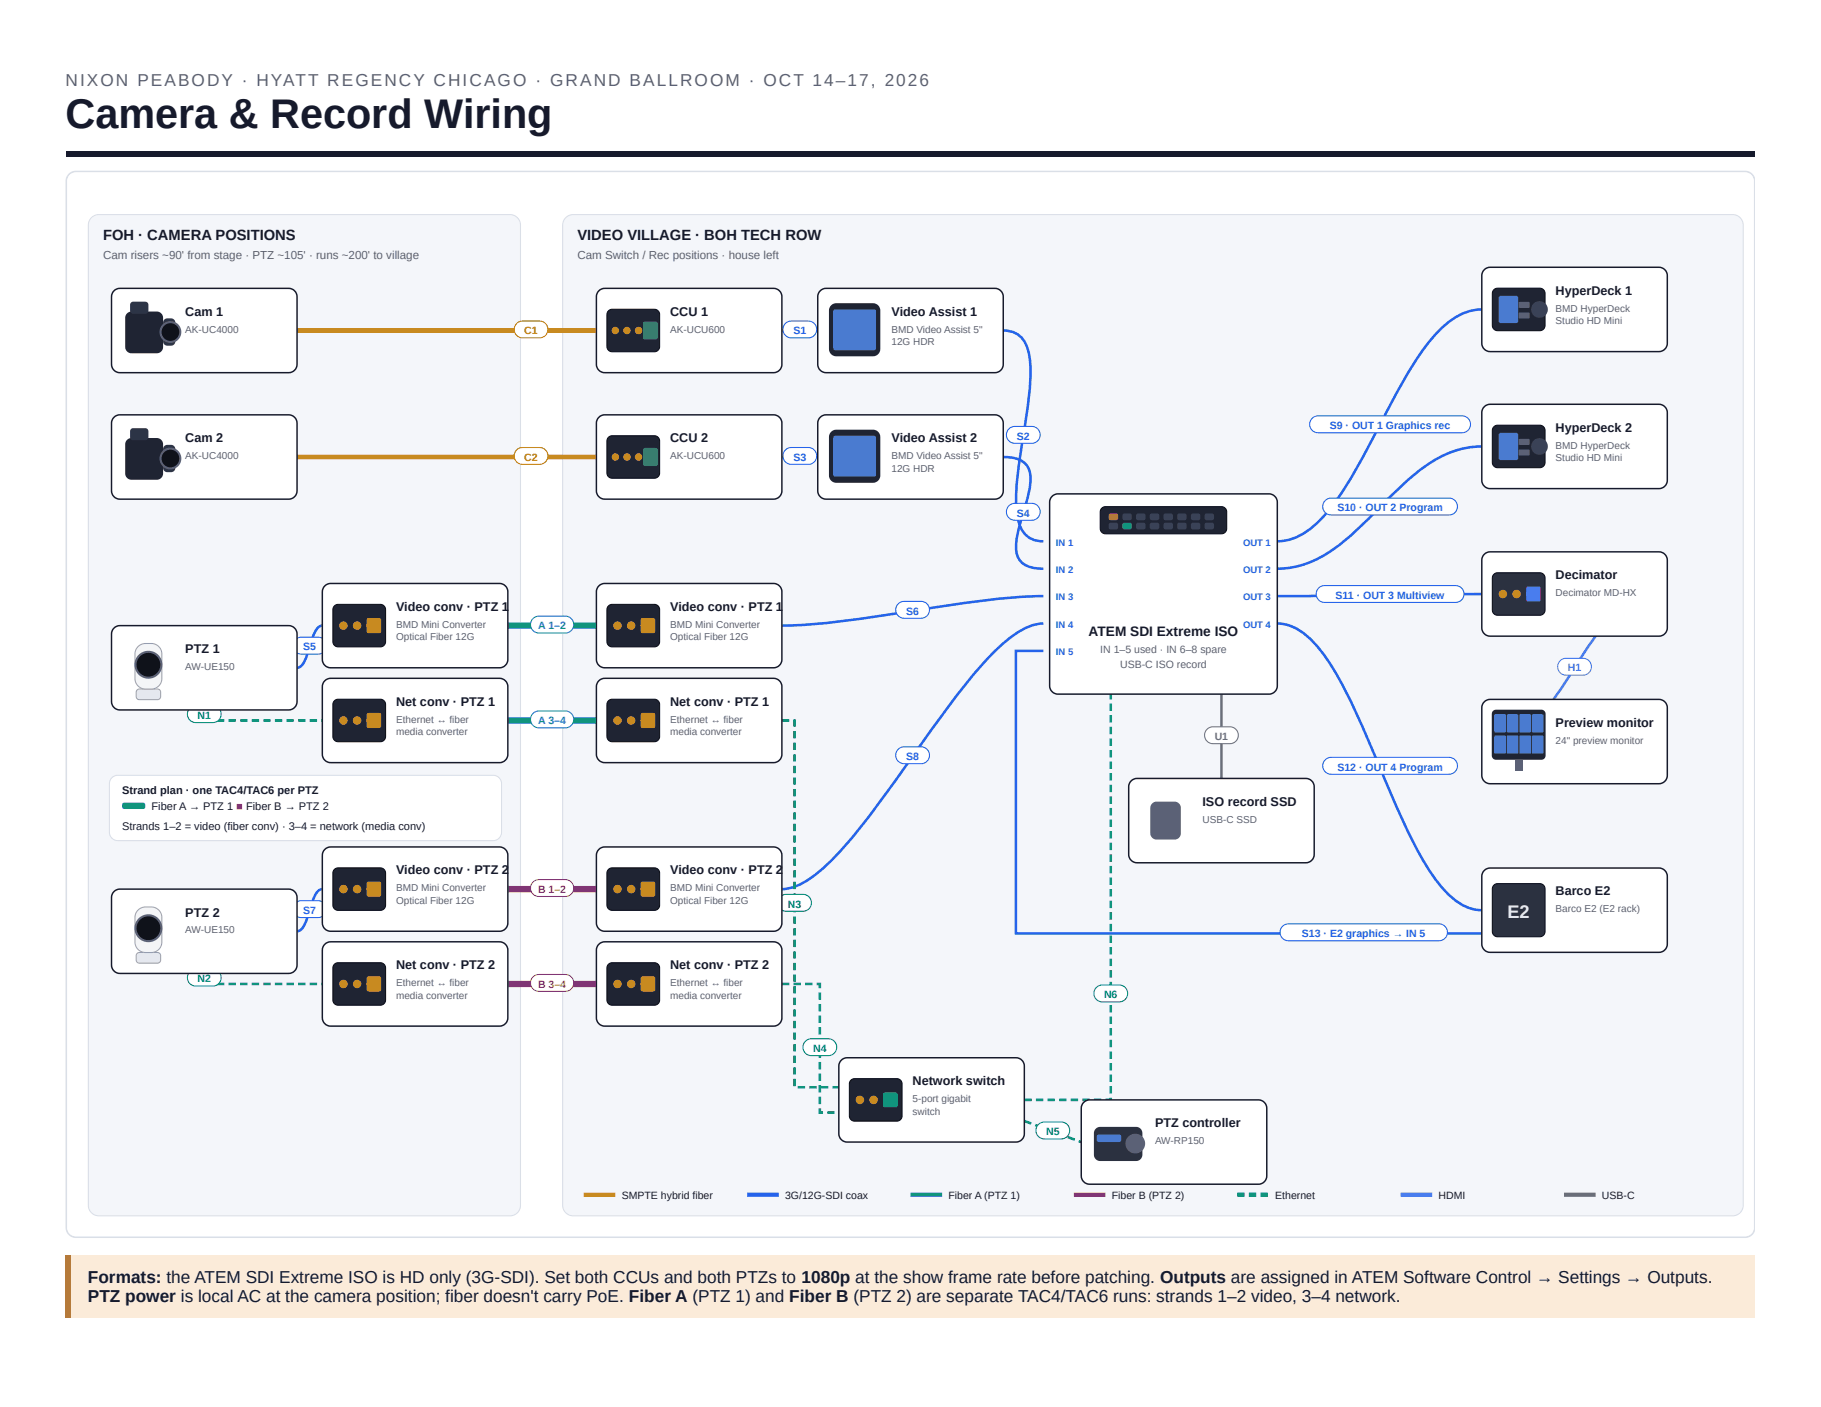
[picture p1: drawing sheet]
<svg xmlns="http://www.w3.org/2000/svg" width="279mm" height="216mm" viewBox="0 0 279 216" stroke-linecap="round" stroke-linejoin="round" font-family="sans-serif">
<defs><g id="words">
<text font-size="6.3" fill="#161a2c" x="10.1" y="19.6">Camera &amp; Record Wiring</text>
<text font-size="2.8" fill="#e7eaf2" x="231.3" y="140.8">E2</text>
<text font-size="2.6" fill="#5a6272" x="10.1" y="13.2">NIXON PEABODY · HYATT REGENCY CHICAGO · GRAND BALLROOM · OCT 14–17, 2026</text>
<g font-size="2.6" fill="#161a2c">
<text x="13.5" y="196.8">Formats: the ATEM SDI Extreme ISO is HD only (3G-SDI). Set both CCUs and both PTZs to 1080p at the show frame rate before patching. Outputs are assigned in ATEM Software Control → Settings → Outputs.</text>
<text x="13.5" y="199.8">PTZ power is local AC at the camera position; fiber doesn't carry PoE. Fiber A (PTZ 1) and Fiber B (PTZ 2) are separate TAC4/TAC6 runs: strands 1–2 video, 3–4 network.</text>
</g>
<g font-size="2.3" fill="#161a2c">
<text x="15.8" y="36.8">FOH · CAMERA POSITIONS</text>
<text x="88.6" y="36.8">VIDEO VILLAGE · BOH TECH ROW</text>
</g>
<text font-size="2.1" fill="#161a2c" x="167" y="97.6">ATEM SDI Extreme ISO</text>
<g font-size="1.9" fill="#161a2c">
<text x="238.7" y="45.2">HyperDeck 1</text>
<text x="28.4" y="48.5">Cam 1</text>
<text x="102.8" y="48.5">CCU 1</text>
<text x="136.8" y="48.5">Video Assist 1</text>
<text x="28.4" y="67.9">Cam 2</text>
<text x="102.8" y="67.9">CCU 2</text>
<text x="136.8" y="67.9">Video Assist 2</text>
<text x="238.7" y="66.2">HyperDeck 2</text>
<text x="238.7" y="88.9">Decimator</text>
<text x="60.8" y="93.7">Video conv · PTZ 1</text>
<text x="102.8" y="93.7">Video conv · PTZ 1</text>
<text x="28.4" y="100.2">PTZ 1</text>
<text x="60.8" y="108.3">Net conv · PTZ 1</text>
<text x="102.8" y="108.3">Net conv · PTZ 1</text>
<text x="238.7" y="111.5">Preview monitor</text>
<text x="184.5" y="123.7">ISO record SSD</text>
<text x="60.8" y="134.2">Video conv · PTZ 2</text>
<text x="102.8" y="134.2">Video conv · PTZ 2</text>
<text x="238.7" y="137.4">Barco E2</text>
<text x="28.4" y="140.6">PTZ 2</text>
<text x="60.8" y="148.7">Net conv · PTZ 2</text>
<text x="102.8" y="148.7">Net conv · PTZ 2</text>
<text x="140" y="166.5">Network switch</text>
<text x="177.2" y="173">PTZ controller</text>
</g>
<g font-size="1.8" fill="#5a6272">
<text x="15.8" y="39.7">Cam risers ~90' from stage · PTZ ~105' · runs ~200' to village</text>
<text x="88.6" y="39.7">Cam Switch / Rec positions · house left</text>
</g>
<g font-size="1.7" fill="#161a2c">
<text x="18.7" y="121.9">Strand plan · one TAC4/TAC6 per PTZ</text>
<text x="23.3" y="124.3">Fiber A → PTZ 1 ■ Fiber B → PTZ 2</text>
<text x="18.7" y="127.4">Strands 1–2 = video (fiber conv) · 3–4 = network (media conv)</text>
</g>
<g font-size="1.6" fill="#d97706">
<text x="80.4" y="51.3">C1</text>
<text x="80.4" y="70.7">C2</text>
</g>
<g font-size="1.6" fill="#2563eb">
<text x="121.7" y="51.3">S1</text>
<text x="204" y="65.8">S9 · OUT 1 Graphics rec</text>
<text x="121.7" y="70.7">S3</text>
<text x="156" y="67.5">S2</text>
<text x="156" y="79.3">S4</text>
<text x="205.2" y="78.5">S10 · OUT 2 Program</text>
<text x="139" y="94.3">S6</text>
<text x="204.9" y="91.9">S11 · OUT 3 Multiview</text>
<text x="46.5" y="99.8">S5</text>
<text x="139" y="116.6">S8</text>
<text x="205.2" y="118.2">S12 · OUT 4 Program</text>
<text x="46.5" y="140.2">S7</text>
<text x="199.8" y="143.8">S13 · E2 graphics → IN 5</text>
</g>
<g font-size="1.6" fill="#0891b2">
<text x="82.6" y="96.6">A 1–2</text>
<text x="82.6" y="111.1">A 3–4</text>
</g>
<g font-size="1.6" fill="#5a6272">
<text x="168.8" y="100.2">IN 1–5 used · IN 6–8 spare</text>
<text x="171.9" y="102.5">USB-C ISO record</text>
</g>
<text font-size="1.6" fill="#7c3aed" x="240.6" y="103">H1</text>
<g font-size="1.6" fill="#059669">
<text x="30.3" y="110.3">N1</text>
<text x="120.9" y="139.3">N3</text>
<text x="30.3" y="150.7">N2</text>
<text x="169.4" y="153.2">N6</text>
<text x="124.8" y="161.4">N4</text>
<text x="160.5" y="174.2">N5</text>
</g>
<g font-size="1.6" fill="#6b7280">
<text x="186.4" y="113.5">U</text>
<text x="187.5" y="113.5">1</text>
</g>
<g font-size="1.6" fill="#db2777">
<text x="82.6" y="137">B 1–2</text>
<text x="82.6" y="151.6">B 3–4</text>
</g>
<g font-size="1.6" fill="#161a2c">
<text x="95.4" y="184">SMPTE hybrid fiber</text>
<text x="120.5" y="184">3G/12G-SDI coax</text>
<text x="145.5" y="184">Fiber A (PTZ 1)</text>
<text x="170.6" y="184">Fiber B (PTZ 2)</text>
<text x="195.7" y="184">Ethernet</text>
<text x="220.7" y="184">HDMI</text>
<text x="245.8" y="184">USB-C</text>
</g>
<g font-size="1.5" fill="#5a6272">
<text x="238.7" y="47.8">BMD HyperDeck</text>
<text x="28.4" y="51">AK-UC4000</text>
<text x="102.8" y="51">AK-UCU600</text>
<text x="136.8" y="51">BMD Video Assist 5&quot;</text>
<text x="136.8" y="53">12G HDR</text>
<text x="238.7" y="49.7">Studio HD Mini</text>
<text x="28.4" y="70.4">AK-UC4000</text>
<text x="102.8" y="70.4">AK-UCU600</text>
<text x="136.8" y="70.4">BMD Video Assist 5&quot;</text>
<text x="238.7" y="68.8">BMD HyperDeck</text>
<text x="238.7" y="70.8">Studio HD Mini</text>
<text x="136.8" y="72.4">12G HDR</text>
<text x="238.7" y="91.5">Decimator MD-HX</text>
<text x="60.8" y="96.3">BMD Mini Converter</text>
<text x="60.8" y="98.3">Optical Fiber 12G</text>
<text x="102.8" y="96.3">BMD Mini Converter</text>
<text x="102.8" y="98.3">Optical Fiber 12G</text>
<text x="28.4" y="102.8">AW-UE150</text>
<text x="60.8" y="110.9">Ethernet ↔ fiber</text>
<text x="60.8" y="112.8">media converter</text>
<text x="102.8" y="110.9">Ethernet ↔ fiber</text>
<text x="102.8" y="112.8">media converter</text>
<text x="238.7" y="114.1">24&quot; preview monitor</text>
<text x="184.5" y="126.2">USB-C SSD</text>
<text x="60.8" y="136.8">BMD Mini Converter</text>
<text x="102.8" y="136.8">BMD Mini Converter</text>
<text x="28.4" y="143.2">AW-UE150</text>
<text x="60.8" y="138.7">Optical Fiber 12G</text>
<text x="102.8" y="138.7">Optical Fiber 12G</text>
<text x="238.7" y="140">Barco E2 (E2 rack)</text>
<text x="60.8" y="151.3">Ethernet ↔ fiber</text>
<text x="60.8" y="153.2">media converter</text>
<text x="102.8" y="151.3">Ethernet ↔ fiber</text>
<text x="102.8" y="153.2">media converter</text>
<text x="140" y="169.1">5-port gigabit</text>
<text x="140" y="171">switch</text>
<text x="177.2" y="175.6">AW-RP150</text>
</g>
<g font-size="1.5" fill="#2563eb">
<text x="162" y="83.7">IN 1</text>
<text x="190.7" y="83.7">OUT 1</text>
<text x="162" y="87.9">IN 2</text>
<text x="190.7" y="87.9">OUT 2</text>
<text x="162" y="92.1">IN 3</text>
<text x="190.7" y="92.1">OUT 3</text>
<text x="162" y="96.3">IN 4</text>
<text x="162" y="100.5">IN 5</text>
<text x="190.7" y="96.3">OUT 4</text>
</g>
</g></defs>
<path d="M10.1 23.3h259.1v.8h-259.1z" fill="#161a2c"/>
<path d="M10.1 192.6h259.1v9.5h-259.1z" fill="#fbebd9"/>
<path d="M10.1 192.6h.7v9.5h-.7z" fill="#a8560b"/>
<path d="M269.2 27.5l-.2-.4-.3-.4-.5-.3-.4-.1h-256.2a1.46 1.46 0 0 0-1.4 1.5v160.6a1.46 1.46 0 0 0 1.4 1.4M269.2 188.6l-.2 .5-.3 .4-.5 .3h-.4h-256.2" fill="none" stroke="#dadfe7" stroke-width=".26"/>
<path d="M10.3 26.5h258.8v163.3h-258.8z" fill="#fff"/>
<path d="M14 33.4a1.62 1.62 0 0 1 1.2-.5h63a1.62 1.62 0 0 1 1.7 1.6v150.4a1.62 1.62 0 0 1-1.7 1.7h-63a1.62 1.62 0 0 1-1.6-1.7v-150.4a1.62 1.62 0 0 1 .4-1.1z" fill="#f4f6fa"/>
<path d="M14 33.4a1.62 1.62 0 0 1 1.2-.5h63a1.62 1.62 0 0 1 1.7 1.6v150.4a1.62 1.62 0 0 1-1.7 1.7h-63a1.62 1.62 0 0 1-1.6-1.7v-150.4a1.62 1.62 0 0 1 .4-1.1z" fill="none" stroke="#dadfe7" stroke-width=".16"/>
<path d="M86.8 33.4a1.62 1.62 0 0 1 1.1-.5h177.9a1.62 1.62 0 0 1 1.7 1.6v150.4a1.62 1.62 0 0 1-1.7 1.7h-177.9a1.62 1.62 0 0 1-1.6-1.7v-150.4a1.62 1.62 0 0 1 .5-1.1z" fill="#f4f6fa"/>
<path d="M86.8 33.4a1.62 1.62 0 0 1 1.1-.5h177.9a1.62 1.62 0 0 1 1.7 1.6v150.4a1.62 1.62 0 0 1-1.7 1.7h-177.9a1.62 1.62 0 0 1-1.6-1.7v-150.4a1.62 1.62 0 0 1 .5-1.1z" fill="none" stroke="#dadfe7" stroke-width=".16"/>
<path d="M17.2 119.3l.4-.2 .5-.1h57.6a1.29 1.29 0 0 1 1.3 1.3v7.4a1.29 1.29 0 0 1-1.3 1.3h-57.6a1.29 1.29 0 0 1-1.3-1.3v-7.4l.1-.5z" fill="#fff"/>
<path d="M17.2 119.3l.4-.2 .5-.1h57.6a1.29 1.29 0 0 1 1.3 1.3v7.4a1.29 1.29 0 0 1-1.3 1.3h-57.6a1.29 1.29 0 0 1-1.3-1.3v-7.4l.1-.5z" fill="none" stroke="#dadfe7" stroke-width=".16"/>
<path d="M18.8 123.3l.3-.1h2.9l.3 .2v.4l-.1 .2-.2 .1h-2.9l-.3-.2z" fill="#0891b2"/>
<path d="M45.6 50.7h45.9" fill="none" stroke="#d97706" stroke-width=".73" stroke-linecap="butt"/>
<path d="M79.3 49.6l.7-.3h2.8a1.29 1.29 0 0 1 1.3 1.3 1.29 1.29 0 0 1-1.3 1.2h-2.6a1.29 1.29 0 0 1-1.2-.7 1.29 1.29 0 0 1 .3-1.5z" fill="#fff"/>
<path d="M79.3 49.6l.7-.3h2.8a1.29 1.29 0 0 1 1.3 1.3 1.29 1.29 0 0 1-1.3 1.2h-2.6a1.29 1.29 0 0 1-1.2-.7 1.29 1.29 0 0 1 .3-1.5z" fill="none" stroke="#d97706" stroke-width=".16"/>
<path d="M45.6 70.1h45.9" fill="none" stroke="#d97706" stroke-width=".73" stroke-linecap="butt"/>
<path d="M79.3 69l.7-.3h2.8a1.29 1.29 0 0 1 1.3 1.3 1.29 1.29 0 0 1-1.3 1.3h-2.6a1.29 1.29 0 0 1-1.2-.8 1.29 1.29 0 0 1 .3-1.5z" fill="#fff"/>
<path d="M79.3 69l.7-.3h2.8a1.29 1.29 0 0 1 1.3 1.3 1.29 1.29 0 0 1-1.3 1.3h-2.6a1.29 1.29 0 0 1-1.2-.8 1.29 1.29 0 0 1 .3-1.5z" fill="none" stroke="#d97706" stroke-width=".16"/>
<path d="M120 50.7h5.5" fill="none" stroke="#2563eb" stroke-width=".39"/>
<path d="M120.5 49.6l.8-.3h2.7a1.29 1.29 0 0 1 1.3 1.3 1.29 1.29 0 0 1-1.3 1.2h-2.6a1.29 1.29 0 0 1-1.2-.7 1.29 1.29 0 0 1 .3-1.5z" fill="#fff"/>
<path d="M120.5 49.6l.8-.3h2.7a1.29 1.29 0 0 1 1.3 1.3 1.29 1.29 0 0 1-1.3 1.2h-2.6a1.29 1.29 0 0 1-1.2-.7 1.29 1.29 0 0 1 .3-1.5z" fill="none" stroke="#2563eb" stroke-width=".16"/>
<path d="M120 70.1h5.5" fill="none" stroke="#2563eb" stroke-width=".39"/>
<path d="M120.5 69l.8-.3h2.7a1.29 1.29 0 0 1 1.3 1.3 1.29 1.29 0 0 1-1.3 1.3h-2.6a1.29 1.29 0 0 1-1.2-.8 1.29 1.29 0 0 1 .3-1.5z" fill="#fff"/>
<path d="M120.5 69l.8-.3h2.7a1.29 1.29 0 0 1 1.3 1.3 1.29 1.29 0 0 1-1.3 1.3h-2.6a1.29 1.29 0 0 1-1.2-.8 1.29 1.29 0 0 1 .3-1.5z" fill="none" stroke="#2563eb" stroke-width=".16"/>
<path d="M153.9 50.7a3.5 3.5 0 0 1 3.6 2.4 14.2 14.2 0 0 1 .5 6l-.4 3.8-.9 6a34 34 0 0 0-.6 10.5 3.9 3.9 0 0 0 4 3.7" fill="none" stroke="#2563eb" stroke-width=".39"/>
<path d="M154.8 65.8l.7-.4h2.8a1.29 1.29 0 0 1 1.3 1.3 1.29 1.29 0 0 1-1.3 1.3h-2.6a1.29 1.29 0 0 1-1.2-.8 1.29 1.29 0 0 1 .3-1.4z" fill="#fff"/>
<path d="M154.8 65.8l.7-.4h2.8a1.29 1.29 0 0 1 1.3 1.3 1.29 1.29 0 0 1-1.3 1.3h-2.6a1.29 1.29 0 0 1-1.2-.8 1.29 1.29 0 0 1 .3-1.4z" fill="none" stroke="#2563eb" stroke-width=".16"/>
<path d="M153.9 70.1l1.5 .1a2.97 2.97 0 0 1 2.7 3.3 31.9 31.9 0 0 1-1.6 7 10.1 10.1 0 0 0-.5 4.3 2.88 2.88 0 0 0 2.6 2.4l1.5 .1" fill="none" stroke="#2563eb" stroke-width=".39"/>
<path d="M154.8 77.6l.7-.3 2.8-.1a1.29 1.29 0 0 1 1.3 1.3 1.29 1.29 0 0 1-1.3 1.3h-2.6a1.29 1.29 0 0 1-1.2-.8 1.29 1.29 0 0 1 .3-1.4z" fill="#fff"/>
<path d="M154.8 77.6l.7-.3 2.8-.1a1.29 1.29 0 0 1 1.3 1.3 1.29 1.29 0 0 1-1.3 1.3h-2.6a1.29 1.29 0 0 1-1.2-.8 1.29 1.29 0 0 1 .3-1.4z" fill="none" stroke="#2563eb" stroke-width=".16"/>
<path d="M49.5 96l-.6 .2a6.6 6.6 0 0 0-1.4 3 6.6 6.6 0 0 1-1.4 3.1l-.5 .2" fill="none" stroke="#2563eb" stroke-width=".39"/>
<path d="M45.3 98.2l.8-.4h2.7a1.29 1.29 0 0 1 1.3 1.3 1.29 1.29 0 0 1-1.3 1.3h-2.6a1.29 1.29 0 0 1-1.2-.8 1.29 1.29 0 0 1 .3-1.4z" fill="#fff"/>
<path d="M45.3 98.2l.8-.4h2.7a1.29 1.29 0 0 1 1.3 1.3 1.29 1.29 0 0 1-1.3 1.3h-2.6a1.29 1.29 0 0 1-1.2-.8 1.29 1.29 0 0 1 .3-1.4z" fill="none" stroke="#2563eb" stroke-width=".16"/>
<path d="M49.5 136.4l-.6 .2a6.6 6.6 0 0 0-1.4 3.1 6.6 6.6 0 0 1-1.4 3l-.5 .2" fill="none" stroke="#2563eb" stroke-width=".39"/>
<path d="M45.3 138.6l.8-.4h2.7a1.29 1.29 0 0 1 1.3 1.3 1.29 1.29 0 0 1-1.3 1.3h-2.6a1.29 1.29 0 0 1-1.2-.8 1.29 1.29 0 0 1 .3-1.4z" fill="#fff"/>
<path d="M45.3 138.6l.8-.4h2.7a1.29 1.29 0 0 1 1.3 1.3 1.29 1.29 0 0 1-1.3 1.3h-2.6a1.29 1.29 0 0 1-1.2-.8 1.29 1.29 0 0 1 .3-1.4z" fill="none" stroke="#2563eb" stroke-width=".16"/>
<path d="M77.9 96h13.6" fill="none" stroke="#0891b2" stroke-width=".97" stroke-linecap="butt"/>
<path d="M81.8 94.9l.7-.3 4.2-.1a1.29 1.29 0 0 1 1.3 1.3 1.29 1.29 0 0 1-1.3 1.3h-4a1.29 1.29 0 0 1-1.2-.8 1.29 1.29 0 0 1 .3-1.4z" fill="#fff"/>
<path d="M81.8 94.9l.7-.3 4.2-.1a1.29 1.29 0 0 1 1.3 1.3 1.29 1.29 0 0 1-1.3 1.3h-4a1.29 1.29 0 0 1-1.2-.8 1.29 1.29 0 0 1 .3-1.4z" fill="none" stroke="#0891b2" stroke-width=".16"/>
<path d="M77.9 136.4h13.6" fill="none" stroke="#db2777" stroke-width=".97" stroke-linecap="butt"/>
<path d="M81.8 135.4l.7-.4h4.2a1.29 1.29 0 0 1 1.3 1.3 1.29 1.29 0 0 1-1.3 1.3h-4a1.29 1.29 0 0 1-1.2-.8 1.29 1.29 0 0 1 .3-1.4z" fill="#fff"/>
<path d="M81.8 135.4l.7-.4h4.2a1.29 1.29 0 0 1 1.3 1.3 1.29 1.29 0 0 1-1.3 1.3h-4a1.29 1.29 0 0 1-1.2-.8 1.29 1.29 0 0 1 .3-1.4z" fill="none" stroke="#db2777" stroke-width=".16"/>
<path d="M160.1 91.5a142.2 142.2 0 0 0-20.1 2.2 142.2 142.2 0 0 1-20 2.3" fill="none" stroke="#2563eb" stroke-width=".39"/>
<path d="M137.8 92.7l.8-.4h2.7a1.29 1.29 0 0 1 1.3 1.3 1.29 1.29 0 0 1-1.3 1.3h-2.6a1.29 1.29 0 0 1-1.2-.8 1.29 1.29 0 0 1 .3-1.4z" fill="#fff"/>
<path d="M137.8 92.7l.8-.4h2.7a1.29 1.29 0 0 1 1.3 1.3 1.29 1.29 0 0 1-1.3 1.3h-2.6a1.29 1.29 0 0 1-1.2-.8 1.29 1.29 0 0 1 .3-1.4z" fill="none" stroke="#2563eb" stroke-width=".16"/>
<path d="M160.1 95.7a10.1 10.1 0 0 0-6.1 3 76.6 76.6 0 0 0-10.4 12.3l-7.2 10.1a76.6 76.6 0 0 1-10.3 12.3 10.1 10.1 0 0 1-6.1 3" fill="none" stroke="#2563eb" stroke-width=".39"/>
<path d="M137.8 115l.8-.4h2.7a1.29 1.29 0 0 1 1.3 1.3 1.29 1.29 0 0 1-1.3 1.3h-2.6a1.29 1.29 0 0 1-1.2-.8 1.29 1.29 0 0 1 .3-1.4z" fill="#fff"/>
<path d="M137.8 115l.8-.4h2.7a1.29 1.29 0 0 1 1.3 1.3 1.29 1.29 0 0 1-1.3 1.3h-2.6a1.29 1.29 0 0 1-1.2-.8 1.29 1.29 0 0 1 .3-1.4z" fill="none" stroke="#2563eb" stroke-width=".16"/>
<path d="M31.1 108.9h.4v1.2h-.4zM31.5 110.4h1.1v.3h-1.1zM33.3 110.4h1.1v.3h-1.1zM35.1 110.4h1.1v.3h-1.1zM36.8 110.4h1.2v.3h-1.2zM38.6 110.4h1.2v.3h-1.2zM40.4 110.4h1.1v.3h-1.1zM42.2 110.4h1.1v.3h-1.1zM44 110.4h1.1v.3h-1.1zM45.7 110.4h1.2v.3h-1.2zM47.5 110.4h1.1v.3h-1.1zM49.3 110.4h.2v.3h-.2z" fill="#059669"/>
<path d="M29.1 108.7l.8-.4h2.7a1.29 1.29 0 0 1 1.3 1.3 1.29 1.29 0 0 1-1.3 1.3h-2.6a1.29 1.29 0 0 1-1.1-.8 1.29 1.29 0 0 1 .2-1.4z" fill="#fff"/>
<path d="M29.1 108.7l.8-.4h2.7a1.29 1.29 0 0 1 1.3 1.3 1.29 1.29 0 0 1-1.3 1.3h-2.6a1.29 1.29 0 0 1-1.1-.8 1.29 1.29 0 0 1 .2-1.4z" fill="none" stroke="#059669" stroke-width=".16"/>
<path d="M31.1 149.4h.4v1.1h-.4zM31.5 150.8h1.1v.4h-1.1zM33.3 150.8h1.1v.4h-1.1zM35.1 150.8h1.1v.4h-1.1zM36.8 150.8h1.2v.4h-1.2zM38.6 150.8h1.2v.4h-1.2zM40.4 150.8h1.1v.4h-1.1zM42.2 150.8h1.1v.4h-1.1zM44 150.8h1.1v.4h-1.1zM45.7 150.8h1.2v.4h-1.2zM47.5 150.8h1.1v.4h-1.1zM49.3 150.8h.2v.4h-.2z" fill="#059669"/>
<path d="M29.1 149.1l.8-.4h2.7a1.29 1.29 0 0 1 1.3 1.3 1.29 1.29 0 0 1-1.3 1.3h-2.6a1.29 1.29 0 0 1-1.1-.8 1.29 1.29 0 0 1 .2-1.4z" fill="#fff"/>
<path d="M29.1 149.1l.8-.4h2.7a1.29 1.29 0 0 1 1.3 1.3 1.29 1.29 0 0 1-1.3 1.3h-2.6a1.29 1.29 0 0 1-1.1-.8 1.29 1.29 0 0 1 .2-1.4z" fill="none" stroke="#059669" stroke-width=".16"/>
<path d="M77.9 110.6h13.6" fill="none" stroke="#0891b2" stroke-width=".97" stroke-linecap="butt"/>
<path d="M81.8 109.5l.7-.4h4.2a1.29 1.29 0 0 1 1.3 1.3 1.29 1.29 0 0 1-1.3 1.3h-4a1.29 1.29 0 0 1-1.2-.8 1.29 1.29 0 0 1 .3-1.4z" fill="#fff"/>
<path d="M81.8 109.5l.7-.4h4.2a1.29 1.29 0 0 1 1.3 1.3 1.29 1.29 0 0 1-1.3 1.3h-4a1.29 1.29 0 0 1-1.2-.8 1.29 1.29 0 0 1 .3-1.4z" fill="none" stroke="#0891b2" stroke-width=".16"/>
<path d="M77.9 151h13.6" fill="none" stroke="#db2777" stroke-width=".97" stroke-linecap="butt"/>
<path d="M81.8 149.9l.7-.4h4.2a1.29 1.29 0 0 1 1.3 1.3 1.29 1.29 0 0 1-1.3 1.3h-4a1.29 1.29 0 0 1-1.2-.8 1.29 1.29 0 0 1 .3-1.4z" fill="#fff"/>
<path d="M81.8 149.9l.7-.4h4.2a1.29 1.29 0 0 1 1.3 1.3 1.29 1.29 0 0 1-1.3 1.3h-4a1.29 1.29 0 0 1-1.2-.8 1.29 1.29 0 0 1 .3-1.4z" fill="none" stroke="#db2777" stroke-width=".16"/>
<path d="M120 110.4h1.1v.3h-1.1zM121.7 110.4h.4v1.1h-.4v-.9h.2v.1h-.2zM121.7 112.2h.4v1.1h-.4zM121.7 114h.4v1.1h-.4zM121.7 115.7h.4v1.2h-.4zM121.7 117.5h.4v1.1h-.4zM121.7 119.3h.4v1.1h-.4zM121.7 121.1h.4v1.1h-.4zM121.7 122.8h.4v1.2h-.4zM121.7 124.6h.4v1.2h-.4zM121.7 126.4h.4v1.1h-.4zM121.7 128.2h.4v1.1h-.4zM121.7 130h.4v1.1h-.4zM121.7 131.7h.4v1.2h-.4zM121.7 133.5h.4v1.2h-.4zM121.7 135.3h.4v1.1h-.4zM121.7 137.1h.4v1.1h-.4zM121.7 138.9h.4v1.1h-.4zM121.7 140.6h.4v1.2h-.4zM121.7 142.4h.4v1.1h-.4zM121.7 144.2h.4v1.1h-.4zM121.7 146h.4v1.1h-.4zM121.7 147.8h.4v1.1h-.4zM121.7 149.5h.4v1.2h-.4zM121.7 151.3h.4v1.1h-.4zM121.7 153.1h.4v1.1h-.4zM121.7 154.9h.4v1.1h-.4zM121.7 156.6h.4v1.2h-.4zM121.7 158.4h.4v1.2h-.4zM121.7 160.2h.4v1.1h-.4zM121.7 162h.4v1.1h-.4zM121.7 163.8h.4v1.1h-.4zM121.7 165.5h.4v1.2h-.4zM122.4 166.6h1.1v.4h-1.1zM124.2 166.6h1.1v.4h-1.1zM126 166.6h1.1v.4h-1.1zM127.7 166.6h1v.4h-1z" fill="#059669"/>
<path d="M119.7 137.6l.7-.3 2.8-.1a1.29 1.29 0 0 1 1.3 1.3 1.29 1.29 0 0 1-1.3 1.3h-2.6a1.29 1.29 0 0 1-1.2-.8 1.29 1.29 0 0 1 .3-1.4z" fill="#fff"/>
<path d="M119.7 137.6l.7-.3 2.8-.1a1.29 1.29 0 0 1 1.3 1.3 1.29 1.29 0 0 1-1.3 1.3h-2.6a1.29 1.29 0 0 1-1.2-.8 1.29 1.29 0 0 1 .3-1.4z" fill="none" stroke="#059669" stroke-width=".16"/>
<path d="M120 150.8h1.1v.4h-1.1zM121.7 150.8h1.2v.4h-1.2zM123.5 150.8h1.2v.4h-1.2zM125.3 150.8h.7v.8h-.4v-.6h.2v.2h-.5zM125.6 152.3h.4v1.1h-.4zM125.6 154.1h.4v1.1h-.4zM125.6 155.8h.4v1.2h-.4zM125.6 157.6h.4v1.1h-.4zM125.6 159.4h.4v1.1h-.4zM125.6 161.2h.4v1.1h-.4zM125.6 163h.4v1.1h-.4zM125.6 164.7h.4v1.2h-.4zM125.6 166.5h.4v1.1h-.4zM125.6 168.3h.4v1.1h-.4zM125.6 170.1h.4v.6h-.2v-.2h.5v.4h-.7zM126.9 170.5h1.2v.4h-1.2z" fill="#059669"/>
<path d="M123.6 159.8l.7-.4h2.8a1.29 1.29 0 0 1 1.3 1.3 1.29 1.29 0 0 1-1.3 1.3h-2.6a1.29 1.29 0 0 1-1.2-.8 1.29 1.29 0 0 1 .3-1.4z" fill="#fff"/>
<path d="M123.6 159.8l.7-.4h2.8a1.29 1.29 0 0 1 1.3 1.3 1.29 1.29 0 0 1-1.3 1.3h-2.6a1.29 1.29 0 0 1-1.2-.8 1.29 1.29 0 0 1 .3-1.4z" fill="none" stroke="#059669" stroke-width=".16"/>
<path d="M157.2 171.8l1.1 .4-.1 .4-1.1-.4zM158.9 172.4l1.1 .4-.2 .4-1-.4zM160.6 173.1l1 .4-.1 .3-1.1-.4zM162.2 173.7l1.1 .4-.1 .3-1.1-.4zM163.9 174.3l1.1 .4-.2 .4-1-.4zM165.6 174.9l.4 .2-.2 .3-.4-.1z" fill="#059669"/>
<path d="M159.3 172.6l.8-.4h2.7a1.29 1.29 0 0 1 1.3 1.3 1.29 1.29 0 0 1-1.3 1.3h-2.6a1.29 1.29 0 0 1-1.2-.8 1.29 1.29 0 0 1 .3-1.4z" fill="#fff"/>
<path d="M159.3 172.6l.8-.4h2.7a1.29 1.29 0 0 1 1.3 1.3 1.29 1.29 0 0 1-1.3 1.3h-2.6a1.29 1.29 0 0 1-1.2-.8 1.29 1.29 0 0 1 .3-1.4z" fill="none" stroke="#059669" stroke-width=".16"/>
<path d="M157.2 168.6h1.1v.4h-1.1zM158.9 168.6h1.2v.4h-1.2zM160.7 168.6h1.2v.4h-1.2zM162.5 168.6h1.1v.4h-1.1zM164.3 168.6h1.1v.4h-1.1zM166.1 168.6h1.1v.4h-1.1zM167.8 168.6h1.2v.4h-1.2zM169.6 168.6h.8v.2h-.2v-.3h.4v.5h-1zM170.2 166.7h.4v1.1h-.4zM170.2 164.9h.4v1.1h-.4zM170.2 163.1h.4v1.1h-.4zM170.2 161.3h.4v1.2h-.4zM170.2 159.6h.4v1.1h-.4zM170.2 157.8h.4v1.1h-.4zM170.2 156h.4v1.1h-.4zM170.2 154.2h.4v1.2h-.4zM170.2 152.4h.4v1.2h-.4zM170.2 150.7h.4v1.1h-.4zM170.2 148.9h.4v1.1h-.4zM170.2 147.1h.4v1.1h-.4zM170.2 145.3h.4v1.2h-.4zM170.2 143.5h.4v1.2h-.4zM170.2 141.8h.4v1.1h-.4zM170.2 140h.4v1.1h-.4zM170.2 138.2h.4v1.1h-.4zM170.2 136.4h.4v1.2h-.4zM170.2 134.7h.4v1.1h-.4zM170.2 132.9h.4v1.1h-.4zM170.2 131.1h.4v1.1h-.4zM170.2 129.3h.4v1.1h-.4zM170.2 127.5h.4v1.2h-.4zM170.2 125.8h.4v1.1h-.4zM170.2 124h.4v1.1h-.4zM170.2 122.2h.4v1.1h-.4zM170.2 120.4h.4v1.2h-.4zM170.2 118.6h.4v1.2h-.4zM170.2 116.9h.4v1.1h-.4zM170.2 115.1h.4v1.1h-.4zM170.2 113.3h.4v1.1h-.4zM170.2 111.5h.4v1.2h-.4zM170.2 109.7h.4v1.2h-.4zM170.2 108h.4v1.1h-.4zM170.2 106.5h.4v.8h-.4z" fill="#059669"/>
<path d="M168.2 151.5l.8-.3 2.7-.1a1.29 1.29 0 0 1 1.3 1.3 1.29 1.29 0 0 1-1.3 1.3h-2.6a1.29 1.29 0 0 1-1.2-.8 1.29 1.29 0 0 1 .3-1.4z" fill="#fff"/>
<path d="M168.2 151.5l.8-.3 2.7-.1a1.29 1.29 0 0 1 1.3 1.3 1.29 1.29 0 0 1-1.3 1.3h-2.6a1.29 1.29 0 0 1-1.2-.8 1.29 1.29 0 0 1 .3-1.4z" fill="none" stroke="#059669" stroke-width=".16"/>
<path d="M160.1 99.9h-4.2v43.3h71.5" fill="none" stroke="#2563eb" stroke-width=".39"/>
<path d="M196.8 142.1l.4-.2 .5-.1h23.1a1.29 1.29 0 0 1 1.3 1.3 1.29 1.29 0 0 1-1.3 1.3h-23.1a1.29 1.29 0 0 1-1.2-.8 1.29 1.29 0 0 1 .3-1.5z" fill="#fff"/>
<path d="M196.8 142.1l.4-.2 .5-.1h23.1a1.29 1.29 0 0 1 1.3 1.3 1.29 1.29 0 0 1-1.3 1.3h-23.1a1.29 1.29 0 0 1-1.2-.8 1.29 1.29 0 0 1 .3-1.5z" fill="none" stroke="#2563eb" stroke-width=".16"/>
<path d="M227.4 47.5a8.8 8.8 0 0 0-6 2.6 41.5 41.5 0 0 0-7.4 10.8l-3.5 6.6a59.3 59.3 0 0 1-7.3 11.6 11.3 11.3 0 0 1-5.6 3.8l-1.6 .2" fill="none" stroke="#2563eb" stroke-width=".39"/>
<path d="M201.3 64.2l.4-.3 .5-.1h22.1a1.29 1.29 0 0 1 1.3 1.3 1.29 1.29 0 0 1-1.3 1.3h-22.1a1.29 1.29 0 0 1-1.2-.8 1.29 1.29 0 0 1 .3-1.4z" fill="#fff"/>
<path d="M201.3 64.2l.4-.3 .5-.1h22.1a1.29 1.29 0 0 1 1.3 1.3 1.29 1.29 0 0 1-1.3 1.3h-22.1a1.29 1.29 0 0 1-1.2-.8 1.29 1.29 0 0 1 .3-1.4z" fill="none" stroke="#2563eb" stroke-width=".16"/>
<path d="M227.4 68.5a15.5 15.5 0 0 0-9.7 3.7 94.3 94.3 0 0 0-8 7.7 28 28 0 0 1-8.6 6.3l-1.6 .6-1.7 .3-1.8 .2" fill="none" stroke="#2563eb" stroke-width=".39"/>
<path d="M203.3 76.8l.4-.3 .5-.1h18.1a1.29 1.29 0 0 1 1.3 1.3 1.29 1.29 0 0 1-1.3 1.3h-18.1a1.29 1.29 0 0 1-1.2-.8 1.29 1.29 0 0 1 .3-1.4z" fill="#fff"/>
<path d="M203.3 76.8l.4-.3 .5-.1h18.1a1.29 1.29 0 0 1 1.3 1.3 1.29 1.29 0 0 1-1.3 1.3h-18.1a1.29 1.29 0 0 1-1.2-.8 1.29 1.29 0 0 1 .3-1.4z" fill="none" stroke="#2563eb" stroke-width=".16"/>
<path d="M227.4 91.1l-31.4 .4" fill="none" stroke="#2563eb" stroke-width=".39"/>
<path d="M202.3 90.2l.4-.2 .5-.1h20.1a1.29 1.29 0 0 1 1.3 1.2 1.29 1.29 0 0 1-1.3 1.3h-20.1a1.29 1.29 0 0 1-1.2-.8 1.29 1.29 0 0 1 .3-1.4z" fill="#fff"/>
<path d="M202.3 90.2l.4-.2 .5-.1h20.1a1.29 1.29 0 0 1 1.3 1.2 1.29 1.29 0 0 1-1.3 1.3h-20.1a1.29 1.29 0 0 1-1.2-.8 1.29 1.29 0 0 1 .3-1.4z" fill="none" stroke="#2563eb" stroke-width=".16"/>
<path d="M255.8 91.1a12 12 0 0 0-9 4.2 57.1 57.1 0 0 0-6.2 8.7 25.9 25.9 0 0 1-6.7 7.8 11.3 11.3 0 0 1-6.5 2" fill="none" stroke="#7c3aed" stroke-width=".39"/>
<path d="M239.4 101.4l.7-.4h2.8a1.29 1.29 0 0 1 1.3 1.3 1.29 1.29 0 0 1-1.3 1.3h-2.6a1.29 1.29 0 0 1-1.2-.8 1.29 1.29 0 0 1 .3-1.4z" fill="#fff"/>
<path d="M239.4 101.4l.7-.4h2.8a1.29 1.29 0 0 1 1.3 1.3 1.29 1.29 0 0 1-1.3 1.3h-2.6a1.29 1.29 0 0 1-1.2-.8 1.29 1.29 0 0 1 .3-1.4z" fill="none" stroke="#7c3aed" stroke-width=".16"/>
<path d="M196 95.7a8.1 8.1 0 0 1 5.9 3.2 41.8 41.8 0 0 1 6.3 10.7l4.6 10.8a77.5 77.5 0 0 0 7.3 14.3 11.5 11.5 0 0 0 5.7 4.7l1.6 .3" fill="none" stroke="#2563eb" stroke-width=".39"/>
<path d="M203.3 116.6l.4-.3 .5-.1h18.1a1.29 1.29 0 0 1 1.3 1.3 1.29 1.29 0 0 1-1.3 1.3h-18.1a1.29 1.29 0 0 1-1.2-.8 1.29 1.29 0 0 1 .3-1.4z" fill="#fff"/>
<path d="M203.3 116.6l.4-.3 .5-.1h18.1a1.29 1.29 0 0 1 1.3 1.3 1.29 1.29 0 0 1-1.3 1.3h-18.1a1.29 1.29 0 0 1-1.2-.8 1.29 1.29 0 0 1 .3-1.4z" fill="none" stroke="#2563eb" stroke-width=".16"/>
<path d="M187.4 106.5v13" fill="none" stroke="#6b7280" stroke-width=".39"/>
<path d="M185.2 111.9l.7-.4h2.8a1.29 1.29 0 0 1 1.3 1.3 1.29 1.29 0 0 1-1.3 1.3h-2.6a1.29 1.29 0 0 1-1.2-.8 1.29 1.29 0 0 1 .3-1.4z" fill="#fff"/>
<path d="M185.2 111.9l.7-.4h2.8a1.29 1.29 0 0 1 1.3 1.3 1.29 1.29 0 0 1-1.3 1.3h-2.6a1.29 1.29 0 0 1-1.2-.8 1.29 1.29 0 0 1 .3-1.4z" fill="none" stroke="#6b7280" stroke-width=".16"/>
<path d="M17.5 44.6l.4-.3 .5-.1h25.9a1.29 1.29 0 0 1 1.3 1.3v10.4a1.29 1.29 0 0 1-1.3 1.3h-25.9a1.29 1.29 0 0 1-1.3-1.3v-10.4l.1-.5z" fill="#fff"/>
<path d="M17.5 44.6l.4-.3 .5-.1h25.9a1.29 1.29 0 0 1 1.3 1.3v10.4a1.29 1.29 0 0 1-1.3 1.3h-25.9a1.29 1.29 0 0 1-1.3-1.3v-10.4l.1-.5z" fill="none" stroke="#161a2c" stroke-width=".23"/>
<path d="M19.5 48.1l.7-.3h3.9a.97 .97 0 0 1 .9 1v4.4a.97 .97 0 0 1-.9 1h-3.9a.97 .97 0 0 1-1-1v-4.4z" fill="#1f2433"/>
<path d="M25.2 49l.3-.1h.8a.65 .65 0 0 1 .6 .6v2.9a.65 .65 0 0 1-.6 .6h-.6a.65 .65 0 0 1-.7-.6v-2.9z" fill="#2e3446"/>
<circle cx="26.1" cy="51" r="1.51" fill="#0b0e16"/>
<circle cx="26.1" cy="51" r="1.51" fill="none" stroke="#596079" stroke-width=".32"/>
<path d="M20.1 46.4l.3-.1h1.9a.49 .49 0 0 1 .5 .5v.9a.49 .49 0 0 1-.5 .5h-1.9a.49 .49 0 0 1-.4-.5v-1z" fill="#2e3446"/>
<path d="M17.5 64l.4-.2 .5-.1h25.9a1.29 1.29 0 0 1 1.3 1.2v10.4a1.29 1.29 0 0 1-1.3 1.3h-25.9a1.29 1.29 0 0 1-1.3-1.3v-10.4l.1-.4z" fill="#fff"/>
<path d="M17.5 64l.4-.2 .5-.1h25.9a1.29 1.29 0 0 1 1.3 1.2v10.4a1.29 1.29 0 0 1-1.3 1.3h-25.9a1.29 1.29 0 0 1-1.3-1.3v-10.4l.1-.4z" fill="none" stroke="#161a2c" stroke-width=".23"/>
<path d="M19.5 67.5l.7-.3h3.9a.97 .97 0 0 1 .9 1v4.4a.97 .97 0 0 1-.9 1h-3.9a.97 .97 0 0 1-1-1v-4.4z" fill="#1f2433"/>
<path d="M25.2 68.5l.3-.2h.8a.65 .65 0 0 1 .6 .6v2.9a.65 .65 0 0 1-.6 .7h-.6a.65 .65 0 0 1-.7-.7v-2.9z" fill="#2e3446"/>
<circle cx="26.1" cy="70.4" r="1.51" fill="#0b0e16"/>
<circle cx="26.1" cy="70.4" r="1.51" fill="none" stroke="#596079" stroke-width=".32"/>
<path d="M20.1 65.8l.3-.1h1.9a.49 .49 0 0 1 .5 .5v.9a.49 .49 0 0 1-.5 .5h-1.9a.49 .49 0 0 1-.4-.5v-1z" fill="#2e3446"/>
<path d="M17.5 96.4l.4-.3 .5-.1h25.9a1.29 1.29 0 0 1 1.3 1.3v10.3a1.29 1.29 0 0 1-1.3 1.3h-25.9a1.29 1.29 0 0 1-1.3-1.3v-10.3l.1-.5z" fill="#fff"/>
<path d="M17.5 96.4l.4-.3 .5-.1h25.9a1.29 1.29 0 0 1 1.3 1.3v10.3a1.29 1.29 0 0 1-1.3 1.3h-25.9a1.29 1.29 0 0 1-1.3-1.3v-10.3l.1-.5z" fill="none" stroke="#161a2c" stroke-width=".23"/>
<path d="M21 105.9l.4-.2h2.8a.49 .49 0 0 1 .4 .5v.7a.49 .49 0 0 1-.4 .5h-2.8a.49 .49 0 0 1-.5-.5v-.8z" fill="#e7eaf2"/>
<path d="M21 105.9l.4-.2h2.8a.49 .49 0 0 1 .4 .5v.7a.49 .49 0 0 1-.4 .5h-2.8a.49 .49 0 0 1-.5-.5v-.8z" fill="none" stroke="#9aa2b4" stroke-width=".16"/>
<path d="M21.2 99.2a1.62 1.62 0 0 1 1.1-.5h.9a1.62 1.62 0 0 1 1.6 1.7v3.7a1.62 1.62 0 0 1-1.6 1.6h-.9a1.62 1.62 0 0 1-1.6-1.6v-3.7a1.62 1.62 0 0 1 .5-1.2z" fill="#f4f5f8"/>
<path d="M21.2 99.2a1.62 1.62 0 0 1 1.1-.5h.9a1.62 1.62 0 0 1 1.6 1.7v3.7a1.62 1.62 0 0 1-1.6 1.6h-.9a1.62 1.62 0 0 1-1.6-1.6v-3.7a1.62 1.62 0 0 1 .5-1.2z" fill="none" stroke="#9aa2b4" stroke-width=".16"/>
<circle cx="22.8" cy="102" r="1.98" fill="#0b0e16"/>
<circle cx="22.8" cy="102" r="1.98" fill="none" stroke="#596079" stroke-width=".32"/>
<path d="M17.5 136.8l.4-.3 .5-.1h25.9a1.29 1.29 0 0 1 1.3 1.3v10.4a1.29 1.29 0 0 1-1.3 1.3h-25.9a1.29 1.29 0 0 1-1.3-1.3v-10.4l.1-.5z" fill="#fff"/>
<path d="M17.5 136.8l.4-.3 .5-.1h25.9a1.29 1.29 0 0 1 1.3 1.3v10.4a1.29 1.29 0 0 1-1.3 1.3h-25.9a1.29 1.29 0 0 1-1.3-1.3v-10.4l.1-.5z" fill="none" stroke="#161a2c" stroke-width=".23"/>
<path d="M21 146.3l.4-.1h2.8a.49 .49 0 0 1 .4 .4v.7a.49 .49 0 0 1-.4 .5h-2.8a.49 .49 0 0 1-.5-.5v-.7z" fill="#e7eaf2"/>
<path d="M21 146.3l.4-.1h2.8a.49 .49 0 0 1 .4 .4v.7a.49 .49 0 0 1-.4 .5h-2.8a.49 .49 0 0 1-.5-.5v-.7z" fill="none" stroke="#9aa2b4" stroke-width=".16"/>
<path d="M21.2 139.6a1.62 1.62 0 0 1 1.1-.4h.9a1.62 1.62 0 0 1 1.6 1.6v3.7a1.62 1.62 0 0 1-1.6 1.7h-.9a1.62 1.62 0 0 1-1.6-1.7v-3.7a1.62 1.62 0 0 1 .5-1.2z" fill="#f4f5f8"/>
<path d="M21.2 139.6a1.62 1.62 0 0 1 1.1-.4h.9a1.62 1.62 0 0 1 1.6 1.6v3.7a1.62 1.62 0 0 1-1.6 1.7h-.9a1.62 1.62 0 0 1-1.6-1.7v-3.7a1.62 1.62 0 0 1 .5-1.2z" fill="none" stroke="#9aa2b4" stroke-width=".16"/>
<circle cx="22.8" cy="142.4" r="1.98" fill="#0b0e16"/>
<circle cx="22.8" cy="142.4" r="1.98" fill="none" stroke="#596079" stroke-width=".32"/>
<path d="M49.8 89.9l.5-.3 .5-.1h25.8a1.29 1.29 0 0 1 1.3 1.3v10.4a1.29 1.29 0 0 1-1.3 1.3h-25.8a1.29 1.29 0 0 1-1.3-1.3v-10.4l.1-.5z" fill="#fff"/>
<path d="M49.8 89.9l.5-.3 .5-.1h25.8a1.29 1.29 0 0 1 1.3 1.3v10.4a1.29 1.29 0 0 1-1.3 1.3h-25.8a1.29 1.29 0 0 1-1.3-1.3v-10.4l.1-.5z" fill="none" stroke="#161a2c" stroke-width=".23"/>
<path d="M51.3 93l.6-.3h6.5a.81 .81 0 0 1 .8 .8v5a.81 .81 0 0 1-.8 .8h-6.5a.81 .81 0 0 1-.8-.8v-5z" fill="#1f2433"/>
<path d="M51.3 93l.6-.3h6.5a.81 .81 0 0 1 .8 .8v5a.81 .81 0 0 1-.8 .8h-6.5a.81 .81 0 0 1-.8-.8v-5z" fill="none" stroke="#0b0e16" stroke-width=".16"/>
<g fill="#c9a227">
<circle cx="52.7" cy="96" r=".65"/>
<circle cx="54.8" cy="96" r=".65"/>
<circle cx="56.9" cy="96" r=".65"/>
</g>
<path d="M56.3 94.9l.3-.1h1.6l.2 .1 .1 .3v1.6l-.1 .3-.2 .1h-1.6l-.3-.1-.1-.3v-1.6z" fill="#ca8a04"/>
<path d="M49.8 104.5l.5-.3 .5-.1h25.8a1.29 1.29 0 0 1 1.3 1.3v10.3a1.29 1.29 0 0 1-1.3 1.3h-25.8a1.29 1.29 0 0 1-1.3-1.3v-10.3l.1-.5z" fill="#fff"/>
<path d="M49.8 104.5l.5-.3 .5-.1h25.8a1.29 1.29 0 0 1 1.3 1.3v10.3a1.29 1.29 0 0 1-1.3 1.3h-25.8a1.29 1.29 0 0 1-1.3-1.3v-10.3l.1-.5z" fill="none" stroke="#161a2c" stroke-width=".23"/>
<path d="M51.3 107.5l.6-.2h6.5a.81 .81 0 0 1 .8 .8v4.9a.81 .81 0 0 1-.8 .8h-6.5a.81 .81 0 0 1-.8-.8v-4.9z" fill="#1f2433"/>
<path d="M51.3 107.5l.6-.2h6.5a.81 .81 0 0 1 .8 .8v4.9a.81 .81 0 0 1-.8 .8h-6.5a.81 .81 0 0 1-.8-.8v-4.9z" fill="none" stroke="#0b0e16" stroke-width=".16"/>
<g fill="#c9a227">
<circle cx="52.7" cy="110.6" r=".65"/>
<circle cx="54.8" cy="110.6" r=".65"/>
<circle cx="56.9" cy="110.6" r=".65"/>
</g>
<path d="M56.3 109.5l.3-.1h1.6l.2 .1 .1 .2v1.7l-.1 .2-.2 .1h-1.6l-.3-.1-.1-.2v-1.7z" fill="#ca8a04"/>
<path d="M49.8 130.3l.5-.2 .5-.1h25.8a1.29 1.29 0 0 1 1.3 1.3v10.3a1.29 1.29 0 0 1-1.3 1.3h-25.8a1.29 1.29 0 0 1-1.3-1.3v-10.3l.1-.5z" fill="#fff"/>
<path d="M49.8 130.3l.5-.2 .5-.1h25.8a1.29 1.29 0 0 1 1.3 1.3v10.3a1.29 1.29 0 0 1-1.3 1.3h-25.8a1.29 1.29 0 0 1-1.3-1.3v-10.3l.1-.5z" fill="none" stroke="#161a2c" stroke-width=".23"/>
<path d="M51.3 133.4l.6-.2h6.5a.81 .81 0 0 1 .8 .8v4.9a.81 .81 0 0 1-.8 .8h-6.5a.81 .81 0 0 1-.8-.8v-4.9z" fill="#1f2433"/>
<path d="M51.3 133.4l.6-.2h6.5a.81 .81 0 0 1 .8 .8v4.9a.81 .81 0 0 1-.8 .8h-6.5a.81 .81 0 0 1-.8-.8v-4.9z" fill="none" stroke="#0b0e16" stroke-width=".16"/>
<g fill="#c9a227">
<circle cx="52.7" cy="136.4" r=".65"/>
<circle cx="54.8" cy="136.4" r=".65"/>
<circle cx="56.9" cy="136.4" r=".65"/>
</g>
<path d="M56.3 135.4l.3-.1h1.6l.2 .1 .1 .2v1.7l-.1 .2-.2 .1h-1.6l-.3-.1-.1-.2v-1.7z" fill="#ca8a04"/>
<path d="M49.8 144.9l.5-.3 .5-.1h25.8a1.29 1.29 0 0 1 1.3 1.3v10.4a1.29 1.29 0 0 1-1.3 1.3h-25.8a1.29 1.29 0 0 1-1.3-1.3v-10.4l.1-.5z" fill="#fff"/>
<path d="M49.8 144.9l.5-.3 .5-.1h25.8a1.29 1.29 0 0 1 1.3 1.3v10.4a1.29 1.29 0 0 1-1.3 1.3h-25.8a1.29 1.29 0 0 1-1.3-1.3v-10.4l.1-.5z" fill="none" stroke="#161a2c" stroke-width=".23"/>
<path d="M51.3 148l.6-.3h6.5a.81 .81 0 0 1 .8 .8v4.9a.81 .81 0 0 1-.8 .8h-6.5a.81 .81 0 0 1-.8-.8v-4.9z" fill="#1f2433"/>
<path d="M51.3 148l.6-.3h6.5a.81 .81 0 0 1 .8 .8v4.9a.81 .81 0 0 1-.8 .8h-6.5a.81 .81 0 0 1-.8-.8v-4.9z" fill="none" stroke="#0b0e16" stroke-width=".16"/>
<g fill="#c9a227">
<circle cx="52.7" cy="151" r=".65"/>
<circle cx="54.8" cy="151" r=".65"/>
<circle cx="56.9" cy="151" r=".65"/>
</g>
<path d="M56.3 149.9l.3-.1h1.6l.2 .1 .1 .2v1.7l-.1 .3-.2 .1h-1.6l-.3-.1-.1-.3v-1.7z" fill="#ca8a04"/>
<path d="M91.9 44.6l.4-.3 .5-.1h25.9a1.29 1.29 0 0 1 1.3 1.3v10.4a1.29 1.29 0 0 1-1.3 1.3h-25.9a1.29 1.29 0 0 1-1.3-1.3v-10.4l.1-.5z" fill="#fff"/>
<path d="M91.9 44.6l.4-.3 .5-.1h25.9a1.29 1.29 0 0 1 1.3 1.3v10.4a1.29 1.29 0 0 1-1.3 1.3h-25.9a1.29 1.29 0 0 1-1.3-1.3v-10.4l.1-.5z" fill="none" stroke="#161a2c" stroke-width=".23"/>
<path d="M93.4 47.7l.5-.2h6.5a.81 .81 0 0 1 .8 .8v4.9a.81 .81 0 0 1-.8 .8h-6.5a.81 .81 0 0 1-.8-.8v-4.9z" fill="#1f2433"/>
<path d="M93.4 47.7l.5-.2h6.5a.81 .81 0 0 1 .8 .8v4.9a.81 .81 0 0 1-.8 .8h-6.5a.81 .81 0 0 1-.8-.8v-4.9z" fill="none" stroke="#0b0e16" stroke-width=".16"/>
<g fill="#c9a227">
<circle cx="94.4" cy="50.7" r=".57"/>
<circle cx="96.2" cy="50.7" r=".57"/>
<circle cx="98" cy="50.7" r=".57"/>
</g>
<path d="M98.8 49.4l.2-.1h1.6l.2 .1 .1 .2v2.2l-.1 .2-.2 .1h-1.6l-.2-.1-.1-.2v-2.2z" fill="#30a46c"/>
<path d="M91.9 64l.4-.2 .5-.1h25.9a1.29 1.29 0 0 1 1.3 1.2v10.4a1.29 1.29 0 0 1-1.3 1.3h-25.9a1.29 1.29 0 0 1-1.3-1.3v-10.4l.1-.4z" fill="#fff"/>
<path d="M91.9 64l.4-.2 .5-.1h25.9a1.29 1.29 0 0 1 1.3 1.2v10.4a1.29 1.29 0 0 1-1.3 1.3h-25.9a1.29 1.29 0 0 1-1.3-1.3v-10.4l.1-.4z" fill="none" stroke="#161a2c" stroke-width=".23"/>
<path d="M93.4 67.1l.5-.2h6.5a.81 .81 0 0 1 .8 .8v4.9a.81 .81 0 0 1-.8 .8h-6.5a.81 .81 0 0 1-.8-.8v-4.9z" fill="#1f2433"/>
<path d="M93.4 67.1l.5-.2h6.5a.81 .81 0 0 1 .8 .8v4.9a.81 .81 0 0 1-.8 .8h-6.5a.81 .81 0 0 1-.8-.8v-4.9z" fill="none" stroke="#0b0e16" stroke-width=".16"/>
<g fill="#c9a227">
<circle cx="94.4" cy="70.1" r=".57"/>
<circle cx="96.2" cy="70.1" r=".57"/>
<circle cx="98" cy="70.1" r=".57"/>
</g>
<path d="M98.8 68.8l.2-.1h1.6l.2 .1 .1 .3v2.1l-.1 .2-.2 .1h-1.6l-.2-.1-.1-.2v-2.1z" fill="#30a46c"/>
<path d="M91.9 89.9l.4-.3 .5-.1h25.9a1.29 1.29 0 0 1 1.3 1.3v10.4a1.29 1.29 0 0 1-1.3 1.3h-25.9a1.29 1.29 0 0 1-1.3-1.3v-10.4l.1-.5z" fill="#fff"/>
<path d="M91.9 89.9l.4-.3 .5-.1h25.9a1.29 1.29 0 0 1 1.3 1.3v10.4a1.29 1.29 0 0 1-1.3 1.3h-25.9a1.29 1.29 0 0 1-1.3-1.3v-10.4l.1-.5z" fill="none" stroke="#161a2c" stroke-width=".23"/>
<path d="M93.4 93l.5-.3h6.5a.81 .81 0 0 1 .8 .8v5a.81 .81 0 0 1-.8 .8h-6.5a.81 .81 0 0 1-.8-.8v-5z" fill="#1f2433"/>
<path d="M93.4 93l.5-.3h6.5a.81 .81 0 0 1 .8 .8v5a.81 .81 0 0 1-.8 .8h-6.5a.81 .81 0 0 1-.8-.8v-5z" fill="none" stroke="#0b0e16" stroke-width=".16"/>
<g fill="#c9a227">
<circle cx="94.7" cy="96" r=".65"/>
<circle cx="96.8" cy="96" r=".65"/>
<circle cx="98.9" cy="96" r=".65"/>
</g>
<path d="M98.4 94.9l.2-.1h1.6l.2 .1 .1 .3v1.6l-.1 .3-.2 .1h-1.6l-.2-.1-.1-.3v-1.6z" fill="#ca8a04"/>
<path d="M91.9 104.5l.4-.3 .5-.1h25.9a1.29 1.29 0 0 1 1.3 1.3v10.3a1.29 1.29 0 0 1-1.3 1.3h-25.9a1.29 1.29 0 0 1-1.3-1.3v-10.3l.1-.5z" fill="#fff"/>
<path d="M91.9 104.5l.4-.3 .5-.1h25.9a1.29 1.29 0 0 1 1.3 1.3v10.3a1.29 1.29 0 0 1-1.3 1.3h-25.9a1.29 1.29 0 0 1-1.3-1.3v-10.3l.1-.5z" fill="none" stroke="#161a2c" stroke-width=".23"/>
<path d="M93.4 107.5l.5-.2h6.5a.81 .81 0 0 1 .8 .8v4.9a.81 .81 0 0 1-.8 .8h-6.5a.81 .81 0 0 1-.8-.8v-4.9z" fill="#1f2433"/>
<path d="M93.4 107.5l.5-.2h6.5a.81 .81 0 0 1 .8 .8v4.9a.81 .81 0 0 1-.8 .8h-6.5a.81 .81 0 0 1-.8-.8v-4.9z" fill="none" stroke="#0b0e16" stroke-width=".16"/>
<g fill="#c9a227">
<circle cx="94.7" cy="110.6" r=".65"/>
<circle cx="96.8" cy="110.6" r=".65"/>
<circle cx="98.9" cy="110.6" r=".65"/>
</g>
<path d="M98.4 109.5l.2-.1h1.6l.2 .1 .1 .2v1.7l-.1 .2-.2 .1h-1.6l-.2-.1-.1-.2v-1.7z" fill="#ca8a04"/>
<path d="M91.9 130.3l.4-.2 .5-.1h25.9a1.29 1.29 0 0 1 1.3 1.3v10.3a1.29 1.29 0 0 1-1.3 1.3h-25.9a1.29 1.29 0 0 1-1.3-1.3v-10.3l.1-.5z" fill="#fff"/>
<path d="M91.9 130.3l.4-.2 .5-.1h25.9a1.29 1.29 0 0 1 1.3 1.3v10.3a1.29 1.29 0 0 1-1.3 1.3h-25.9a1.29 1.29 0 0 1-1.3-1.3v-10.3l.1-.5z" fill="none" stroke="#161a2c" stroke-width=".23"/>
<path d="M93.4 133.4l.5-.2h6.5a.81 .81 0 0 1 .8 .8v4.9a.81 .81 0 0 1-.8 .8h-6.5a.81 .81 0 0 1-.8-.8v-4.9z" fill="#1f2433"/>
<path d="M93.4 133.4l.5-.2h6.5a.81 .81 0 0 1 .8 .8v4.9a.81 .81 0 0 1-.8 .8h-6.5a.81 .81 0 0 1-.8-.8v-4.9z" fill="none" stroke="#0b0e16" stroke-width=".16"/>
<g fill="#c9a227">
<circle cx="94.7" cy="136.4" r=".65"/>
<circle cx="96.8" cy="136.4" r=".65"/>
<circle cx="98.9" cy="136.4" r=".65"/>
</g>
<path d="M98.4 135.4l.2-.1h1.6l.2 .1 .1 .2v1.7l-.1 .2-.2 .1h-1.6l-.2-.1-.1-.2v-1.7z" fill="#ca8a04"/>
<path d="M91.9 144.9l.4-.3 .5-.1h25.9a1.29 1.29 0 0 1 1.3 1.3v10.4a1.29 1.29 0 0 1-1.3 1.3h-25.9a1.29 1.29 0 0 1-1.3-1.3v-10.4l.1-.5z" fill="#fff"/>
<path d="M91.9 144.9l.4-.3 .5-.1h25.9a1.29 1.29 0 0 1 1.3 1.3v10.4a1.29 1.29 0 0 1-1.3 1.3h-25.9a1.29 1.29 0 0 1-1.3-1.3v-10.4l.1-.5z" fill="none" stroke="#161a2c" stroke-width=".23"/>
<path d="M93.4 148l.5-.3h6.5a.81 .81 0 0 1 .8 .8v4.9a.81 .81 0 0 1-.8 .8h-6.5a.81 .81 0 0 1-.8-.8v-4.9z" fill="#1f2433"/>
<path d="M93.4 148l.5-.3h6.5a.81 .81 0 0 1 .8 .8v4.9a.81 .81 0 0 1-.8 .8h-6.5a.81 .81 0 0 1-.8-.8v-4.9z" fill="none" stroke="#0b0e16" stroke-width=".16"/>
<g fill="#c9a227">
<circle cx="94.7" cy="151" r=".65"/>
<circle cx="96.8" cy="151" r=".65"/>
<circle cx="98.9" cy="151" r=".65"/>
</g>
<path d="M98.4 149.9l.2-.1h1.6l.2 .1 .1 .2v1.7l-.1 .3-.2 .1h-1.6l-.2-.1-.1-.3v-1.7z" fill="#ca8a04"/>
<path d="M125.8 44.6l.5-.3 .5-.1h25.8a1.29 1.29 0 0 1 1.3 1.3v10.4a1.29 1.29 0 0 1-1.3 1.3h-25.8a1.29 1.29 0 0 1-1.3-1.3v-10.4l.1-.5z" fill="#fff"/>
<path d="M125.8 44.6l.5-.3 .5-.1h25.8a1.29 1.29 0 0 1 1.3 1.3v10.4a1.29 1.29 0 0 1-1.3 1.3h-25.8a1.29 1.29 0 0 1-1.3-1.3v-10.4l.1-.5z" fill="none" stroke="#161a2c" stroke-width=".23"/>
<path d="M127.5 46.9l.4-.3 .4-.1h5.6a1.13 1.13 0 0 1 1.2 1.2v5.8a1.13 1.13 0 0 1-1.2 1.2h-5.6a1.13 1.13 0 0 1-1.1-1.2v-5.8l.1-.5z" fill="#1f2433"/>
<path d="M127.9 47.6l.3-.1h5.9l.2 .1 .1 .2v5.6l-.1 .2-.2 .1h-5.9l-.3-.1-.1-.2v-5.6z" fill="#4a7bd0"/>
<path d="M125.8 64l.5-.2 .5-.1h25.8a1.29 1.29 0 0 1 1.3 1.2v10.4a1.29 1.29 0 0 1-1.3 1.3h-25.8a1.29 1.29 0 0 1-1.3-1.3v-10.4l.1-.4z" fill="#fff"/>
<path d="M125.8 64l.5-.2 .5-.1h25.8a1.29 1.29 0 0 1 1.3 1.2v10.4a1.29 1.29 0 0 1-1.3 1.3h-25.8a1.29 1.29 0 0 1-1.3-1.3v-10.4l.1-.4z" fill="none" stroke="#161a2c" stroke-width=".23"/>
<path d="M127.5 66.3l.4-.3 .4-.1h5.6a1.13 1.13 0 0 1 1.2 1.2v5.9a1.13 1.13 0 0 1-1.2 1.1h-5.6a1.13 1.13 0 0 1-1.1-1.1v-5.9l.1-.5z" fill="#1f2433"/>
<path d="M127.9 67l.3-.1h5.9l.2 .1 .1 .2v5.6l-.1 .3-.2 .1h-5.9l-.3-.1-.1-.3v-5.6z" fill="#4a7bd0"/>
<path d="M129.1 162.7l.4-.3 .5-.1h25.9a1.29 1.29 0 0 1 1.3 1.3v10.4a1.29 1.29 0 0 1-1.3 1.2h-25.9a1.29 1.29 0 0 1-1.3-1.2v-10.4l.1-.5z" fill="#fff"/>
<path d="M129.1 162.7l.4-.3 .5-.1h25.9a1.29 1.29 0 0 1 1.3 1.3v10.4a1.29 1.29 0 0 1-1.3 1.2h-25.9a1.29 1.29 0 0 1-1.3-1.2v-10.4l.1-.5z" fill="none" stroke="#161a2c" stroke-width=".23"/>
<path d="M130.6 165.8l.5-.3h6.5a.81 .81 0 0 1 .8 .8v4.9a.81 .81 0 0 1-.8 .8h-6.5a.81 .81 0 0 1-.8-.8v-4.9z" fill="#1f2433"/>
<path d="M130.6 165.8l.5-.3h6.5a.81 .81 0 0 1 .8 .8v4.9a.81 .81 0 0 1-.8 .8h-6.5a.81 .81 0 0 1-.8-.8v-4.9z" fill="none" stroke="#0b0e16" stroke-width=".16"/>
<g fill="#c9a227">
<circle cx="131.9" cy="168.8" r=".65"/>
<circle cx="134" cy="168.8" r=".65"/>
<circle cx="136.1" cy="168.8" r=".65"/>
</g>
<path d="M135.6 167.7l.2-.1h1.6l.2 .1 .1 .2v1.7l-.1 .2-.2 .1h-1.6l-.2-.1-.1-.2v-1.7z" fill="#059669"/>
<path d="M166.3 169.2l.4-.3 .5-.1h25.9a1.29 1.29 0 0 1 1.3 1.3v10.3a1.29 1.29 0 0 1-1.3 1.3h-25.9a1.29 1.29 0 0 1-1.3-1.3v-10.3l.1-.5z" fill="#fff"/>
<path d="M166.3 169.2l.4-.3 .5-.1h25.9a1.29 1.29 0 0 1 1.3 1.3v10.3a1.29 1.29 0 0 1-1.3 1.3h-25.9a1.29 1.29 0 0 1-1.3-1.3v-10.3l.1-.5z" fill="none" stroke="#161a2c" stroke-width=".23"/>
<path d="M168.1 173.2l.7-.3h5.5a.97 .97 0 0 1 1 1v3.3a.97 .97 0 0 1-1 1h-5.5a.97 .97 0 0 1-1-1v-3.3z" fill="#2b3140"/>
<circle cx="174.2" cy="175.5" r="1.51" fill="#596079"/>
<path d="M168.4 174.2l.2-.1h3.2l.2 .3v.6l-.3 .2h-3.2l-.2-.3z" fill="#4a7bd0"/>
<path d="M161.4 76.2l.4-.3 .5-.1h32.4a1.29 1.29 0 0 1 1.3 1.3v28.1a1.29 1.29 0 0 1-1.3 1.3h-32.4a1.29 1.29 0 0 1-1.3-1.3v-28.1l.1-.5z" fill="#fff"/>
<path d="M161.4 76.2l.4-.3 .5-.1h32.4a1.29 1.29 0 0 1 1.3 1.3v28.1a1.29 1.29 0 0 1-1.3 1.3h-32.4a1.29 1.29 0 0 1-1.3-1.3v-28.1l.1-.5z" fill="none" stroke="#161a2c" stroke-width=".23"/>
<path d="M169 78l.6-.3h17.8a.81 .81 0 0 1 .8 .9v2.5a.81 .81 0 0 1-.8 .8h-17.8a.81 .81 0 0 1-.8-.8v-2.5z" fill="#1f2433"/>
<path d="M169 78l.6-.3h17.8a.81 .81 0 0 1 .8 .9v2.5a.81 .81 0 0 1-.8 .8h-17.8a.81 .81 0 0 1-.8-.8v-2.5z" fill="none" stroke="#0b0e16" stroke-width=".16"/>
<path d="M170.2 78.9l.2-.1h1l.1 .2v.6l-.3 .2h-.9l-.2-.3z" fill="#e5484d"/>
<g fill="#3a4157">
<path d="M172.3 78.9l.2-.1h1l.1 .2v.6l-.3 .2h-.9l-.2-.3z"/>
<path d="M174.4 78.9l.2-.1h1l.1 .2v.6l-.3 .2h-.9l-.2-.3z"/>
<path d="M176.5 78.9l.2-.1h1l.1 .2v.6l-.3 .2h-.9l-.2-.3z"/>
<path d="M178.6 78.9l.2-.1h1l.1 .2v.6l-.3 .2h-.9l-.2-.3z"/>
<path d="M180.7 78.9l.2-.1h1l.1 .2v.6l-.3 .2h-.9l-.2-.3z"/>
<path d="M182.8 78.9l.2-.1h1l.2 .2v.6l-.3 .2h-1l-.2-.3z"/>
<path d="M184.9 78.9l.2-.1h1l.2 .2v.6l-.3 .2h-1l-.2-.3z"/>
<path d="M170.2 80.3l.2-.1h1l.1 .2v.6l-.3 .2h-.9l-.2-.3z"/>
</g>
<path d="M172.3 80.3l.2-.1h1l.1 .2v.6l-.3 .2h-.9l-.2-.3z" fill="#30a46c"/>
<g fill="#3a4157">
<path d="M174.4 80.3l.2-.1h1l.1 .2v.6l-.3 .2h-.9l-.2-.3z"/>
<path d="M176.5 80.3l.2-.1h1l.1 .2v.6l-.3 .2h-.9l-.2-.3z"/>
<path d="M178.6 80.3l.2-.1h1l.1 .2v.6l-.3 .2h-.9l-.2-.3z"/>
<path d="M180.7 80.3l.2-.1h1l.1 .2v.6l-.3 .2h-.9l-.2-.3z"/>
<path d="M182.8 80.3l.2-.1h1l.2 .2v.6l-.3 .2h-1l-.2-.3z"/>
<path d="M184.9 80.3l.2-.1h1l.2 .2v.6l-.3 .2h-1l-.2-.3z"/>
</g>
<path d="M173.6 119.8l.4-.3h.5h25.8a1.29 1.29 0 0 1 1.3 1.2v10.4a1.29 1.29 0 0 1-1.3 1.3h-25.8a1.29 1.29 0 0 1-1.3-1.3v-10.4l.1-.5z" fill="#fff"/>
<path d="M173.6 119.8l.4-.3h.5h25.8a1.29 1.29 0 0 1 1.3 1.2v10.4a1.29 1.29 0 0 1-1.3 1.3h-25.8a1.29 1.29 0 0 1-1.3-1.3v-10.4l.1-.5z" fill="none" stroke="#161a2c" stroke-width=".23"/>
<path d="M176.8 123.3l.7-.3h2.7a.97 .97 0 0 1 1 1v3.9a.97 .97 0 0 1-1 .9h-2.7a.97 .97 0 0 1-1-.9v-3.9z" fill="#596079"/>
<path d="M227.7 41.4l.5-.3 .4-.1h25.9a1.29 1.29 0 0 1 1.3 1.3v10.4a1.29 1.29 0 0 1-1.3 1.3h-25.9a1.29 1.29 0 0 1-1.2-1.3v-10.4l.1-.5z" fill="#fff"/>
<path d="M227.7 41.4l.5-.3 .4-.1h25.9a1.29 1.29 0 0 1 1.3 1.3v10.4a1.29 1.29 0 0 1-1.3 1.3h-25.9a1.29 1.29 0 0 1-1.2-1.3v-10.4l.1-.5z" fill="none" stroke="#161a2c" stroke-width=".23"/>
<path d="M229.2 44.5l.6-.3h6.5a.81 .81 0 0 1 .8 .8v4.9a.81 .81 0 0 1-.8 .8h-6.5a.81 .81 0 0 1-.8-.8v-4.9z" fill="#1f2433"/>
<path d="M229.2 44.5l.6-.3h6.5a.81 .81 0 0 1 .8 .8v4.9a.81 .81 0 0 1-.8 .8h-6.5a.81 .81 0 0 1-.8-.8v-4.9z" fill="none" stroke="#0b0e16" stroke-width=".16"/>
<path d="M230 45.5l.3-.1h2.3l.2 .1 .1 .2v3.6l-.1 .2-.2 .1h-2.3l-.3-.1-.1-.2v-3.6z" fill="#4a7bd0"/>
<g fill="#596079">
<path d="M233.1 46.4l1.5-.1 .1 .2v.7h-.2h-1.4l-.1-.1z"/>
<path d="M233.1 48h1.5l.1 .1v.7l-.2 .1h-1.4l-.1-.2z"/>
</g>
<circle cx="236.2" cy="47.5" r="1.28" fill="#3a4157"/>
<path d="M227.7 62.4l.5-.3 .4-.1h25.9a1.29 1.29 0 0 1 1.3 1.3v10.4a1.29 1.29 0 0 1-1.3 1.3h-25.9a1.29 1.29 0 0 1-1.2-1.3v-10.4l.1-.5z" fill="#fff"/>
<path d="M227.7 62.4l.5-.3 .4-.1h25.9a1.29 1.29 0 0 1 1.3 1.3v10.4a1.29 1.29 0 0 1-1.3 1.3h-25.9a1.29 1.29 0 0 1-1.2-1.3v-10.4l.1-.5z" fill="none" stroke="#161a2c" stroke-width=".23"/>
<path d="M229.2 65.5l.6-.3h6.5a.81 .81 0 0 1 .8 .9v4.9a.81 .81 0 0 1-.8 .8h-6.5a.81 .81 0 0 1-.8-.8v-4.9z" fill="#1f2433"/>
<path d="M229.2 65.5l.6-.3h6.5a.81 .81 0 0 1 .8 .9v4.9a.81 .81 0 0 1-.8 .8h-6.5a.81 .81 0 0 1-.8-.8v-4.9z" fill="none" stroke="#0b0e16" stroke-width=".16"/>
<path d="M230 66.5l.3-.1h2.3l.2 .1 .1 .2v3.6l-.1 .2-.2 .1h-2.3l-.3-.1-.1-.2v-3.6z" fill="#4a7bd0"/>
<g fill="#596079">
<path d="M233.1 67.4h1.5l.1 .1v.7l-.2 .1h-1.4l-.1-.2z"/>
<path d="M233.1 69h1.5l.1 .1v.7l-.2 .1h-1.4l-.1-.2z"/>
</g>
<circle cx="236.2" cy="68.5" r="1.28" fill="#3a4157"/>
<path d="M227.7 85.1l.5-.3 .4-.1h25.9a1.29 1.29 0 0 1 1.3 1.3v10.3a1.29 1.29 0 0 1-1.3 1.3h-25.9a1.29 1.29 0 0 1-1.2-1.3v-10.3l.1-.5z" fill="#fff"/>
<path d="M227.7 85.1l.5-.3 .4-.1h25.9a1.29 1.29 0 0 1 1.3 1.3v10.3a1.29 1.29 0 0 1-1.3 1.3h-25.9a1.29 1.29 0 0 1-1.2-1.3v-10.3l.1-.5z" fill="none" stroke="#161a2c" stroke-width=".23"/>
<path d="M229.2 88.1l.6-.2h6.5a.81 .81 0 0 1 .8 .8v4.9a.81 .81 0 0 1-.8 .8h-6.5a.81 .81 0 0 1-.8-.8v-4.9z" fill="#2b3140"/>
<path d="M229.2 88.1l.6-.2h6.5a.81 .81 0 0 1 .8 .8v4.9a.81 .81 0 0 1-.8 .8h-6.5a.81 .81 0 0 1-.8-.8v-4.9z" fill="none" stroke="#0b0e16" stroke-width=".16"/>
<g fill="#c9a227">
<circle cx="230.6" cy="91.1" r=".65"/>
<circle cx="232.7" cy="91.1" r=".65"/>
<circle cx="234.8" cy="91.1" r=".65"/>
</g>
<path d="M234.2 90.1l.3-.1h1.6l.2 .1 .1 .2v1.7l-.1 .2-.2 .1h-1.6l-.3-.1-.1-.2v-1.7z" fill="#7c3aed"/>
<path d="M227.7 107.7l.5-.3 .4-.1h25.9a1.29 1.29 0 0 1 1.3 1.3v10.4a1.29 1.29 0 0 1-1.3 1.3h-25.9a1.29 1.29 0 0 1-1.2-1.3v-10.4l.1-.5z" fill="#fff"/>
<path d="M227.7 107.7l.5-.3 .4-.1h25.9a1.29 1.29 0 0 1 1.3 1.3v10.4a1.29 1.29 0 0 1-1.3 1.3h-25.9a1.29 1.29 0 0 1-1.2-1.3v-10.4l.1-.5z" fill="none" stroke="#161a2c" stroke-width=".23"/>
<path d="M229.1 109.1l.4-.2h7a.65 .65 0 0 1 .6 .6v6.4a.65 .65 0 0 1-.6 .7h-7a.65 .65 0 0 1-.6-.7v-6.4z" fill="#1f2433"/>
<g fill="#4a7bd0">
<path d="M229.3 109.6h1.6l.1 .1v2.5l-.1 .2h-1.5l-.1-.1z"/>
<path d="M231.2 109.6h1.6l.2 .1v2.5l-.1 .2h-1.6l-.1-.1z"/>
<path d="M233.2 109.6h1.5l.2 .1v2.5l-.1 .2h-1.5l-.2-.1z"/>
<path d="M235.1 109.6h1.6l.1 .1v2.5l-.1 .2h-1.5l-.2-.1z"/>
<path d="M229.3 112.9h1.6l.1 .1v2.5l-.1 .1-1.5 .1-.1-.1z"/>
<path d="M231.2 112.9h1.6l.2 .1v2.5l-.1 .1-1.6 .1-.1-.1z"/>
<path d="M233.2 112.9h1.5l.2 .1v2.5l-.1 .1-1.5 .1-.2-.1z"/>
<path d="M235.1 112.9h1.6l.1 .1v2.5l-.1 .1-1.5 .1-.2-.1z"/>
</g>
<path d="M232.5 116.6h1.1v1.6h-1.1z" fill="#596079"/>
<path d="M227.7 133.6l.5-.3 .4-.1h25.9a1.29 1.29 0 0 1 1.3 1.3v10.3a1.29 1.29 0 0 1-1.3 1.3h-25.9a1.29 1.29 0 0 1-1.2-1.3v-10.3l.1-.5z" fill="#fff"/>
<path d="M227.7 133.6l.5-.3 .4-.1h25.9a1.29 1.29 0 0 1 1.3 1.3v10.3a1.29 1.29 0 0 1-1.3 1.3h-25.9a1.29 1.29 0 0 1-1.2-1.3v-10.3l.1-.5z" fill="none" stroke="#161a2c" stroke-width=".23"/>
<path d="M229.2 135.8l.6-.2h6.5a.81 .81 0 0 1 .8 .8v6.5a.81 .81 0 0 1-.8 .8h-6.5a.81 .81 0 0 1-.8-.8v-6.5z" fill="#2b3140"/>
<path d="M229.2 135.8l.6-.2h6.5a.81 .81 0 0 1 .8 .8v6.5a.81 .81 0 0 1-.8 .8h-6.5a.81 .81 0 0 1-.8-.8v-6.5z" fill="none" stroke="#0b0e16" stroke-width=".16"/>
<path d="M89.6 183.3h4.8" fill="none" stroke="#d97706" stroke-width=".65" stroke-linecap="butt"/>
<path d="M114.6 183.3h4.9" fill="none" stroke="#2563eb" stroke-width=".65" stroke-linecap="butt"/>
<path d="M139.7 183.3h4.9" fill="none" stroke="#0891b2" stroke-width=".65" stroke-linecap="butt"/>
<path d="M164.8 183.3h4.8" fill="none" stroke="#db2777" stroke-width=".65" stroke-linecap="butt"/>
<path d="M189.8 183h1.2v.7h-1.2zM191.6 183h1.1v.7h-1.1zM193.4 183h1.1v.7h-1.1z" fill="#059669"/>
<path d="M214.9 183.3h4.9" fill="none" stroke="#7c3aed" stroke-width=".65" stroke-linecap="butt"/>
<path d="M240 183.3h4.8" fill="none" stroke="#6b7280" stroke-width=".65" stroke-linecap="butt"/>
<use href="#words"/>
</svg>
